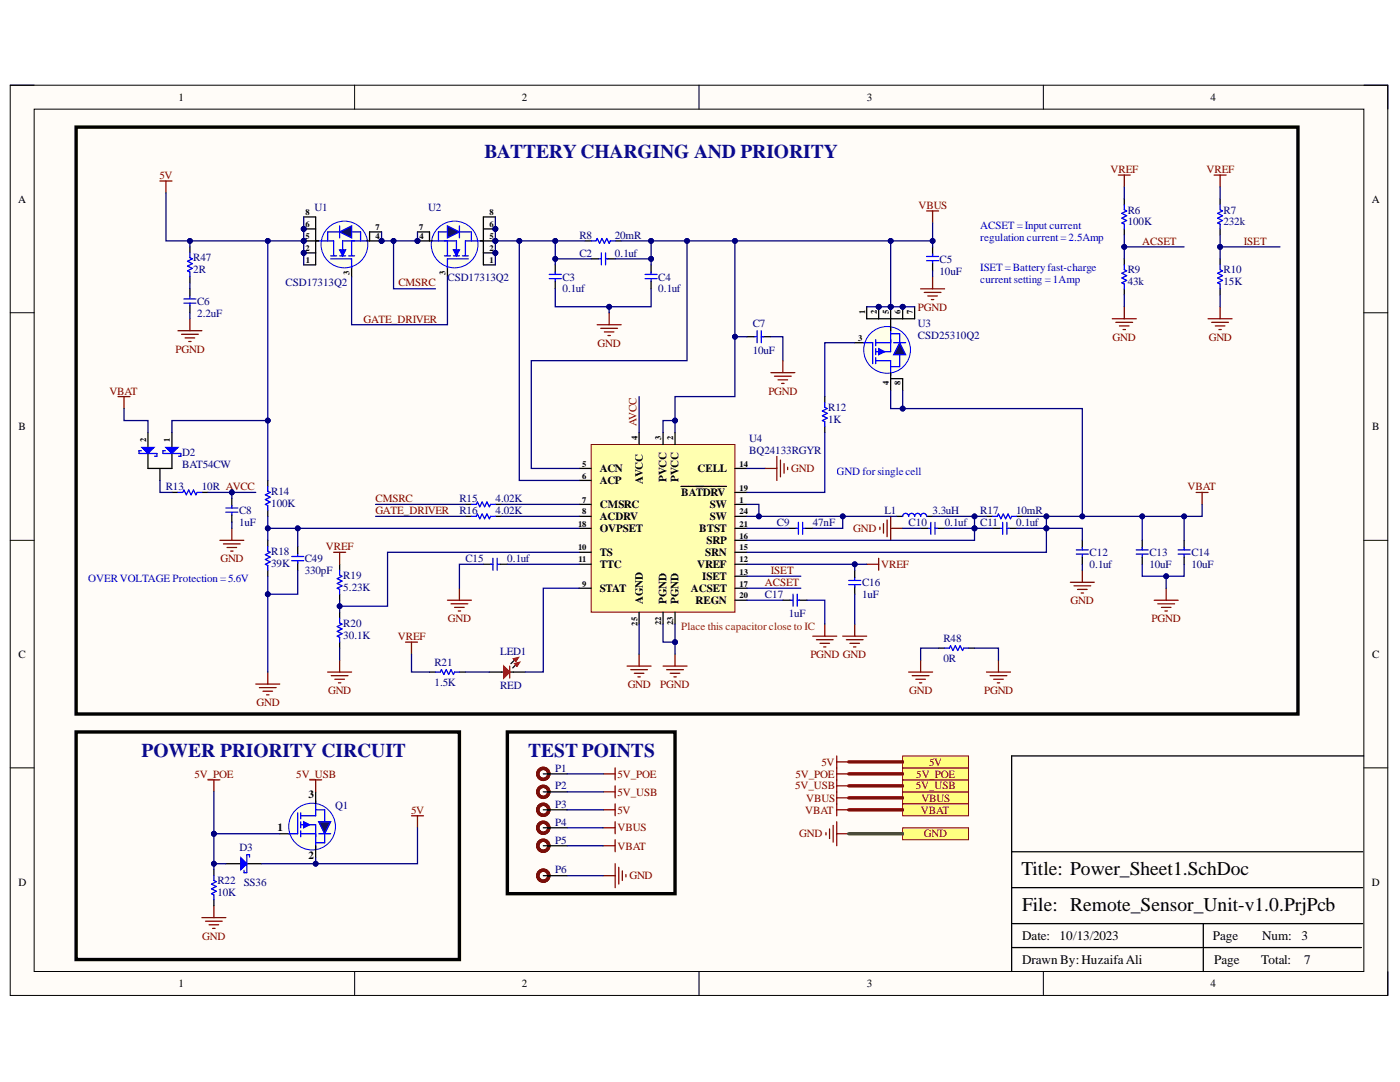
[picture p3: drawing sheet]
<svg xmlns="http://www.w3.org/2000/svg" width="279mm" height="216mm" viewBox="0 0 279 216" stroke-linecap="round" stroke-linejoin="round" font-family="sans-serif">
<defs><g id="words">
<g font-size="3.9" fill="#0b0b8e">
<text x="96.7" y="31.5">BATTERYCHARGING AND PRIORITY</text>
<text x="28.3" y="151">POWER PRIORITY CIRCUIT</text>
<text x="105.4" y="151">TEST POINTS</text>
</g>
<g font-size="3.9">
<text x="203.8" y="174.6">Title: Power_Sheet1.SchDoc</text>
<text x="204" y="181.8">File: Remote_Sensor_Unit-v1.0.PrjPcb</text>
</g>
<g font-size="2.6">
<text x="204" y="187.6">Date:</text>
<text x="211.5" y="187.6">10/13/2023</text>
<text x="242.1" y="187.6">Page</text>
<text x="251.9" y="187.6">Num:</text>
<text x="259.7" y="187.6">3</text>
<text x="204" y="192.4">Drawn By: HuzaifaAli</text>
<text x="242.3" y="192.4">Page</text>
<text x="251.7" y="192.4">Total:</text>
<text x="260.3" y="192.4">7</text>
</g>
<g font-size="2.2">
<text x="35.6" y="20.1">1</text>
<text x="104.1" y="20.1">2</text>
<text x="173" y="20.1">3</text>
<text x="241.6" y="20.1">4</text>
<text x="3.6" y="40.4">A</text>
<text x="273.8" y="40.4">A</text>
<text x="3.7" y="85.8">B</text>
<text x="273.9" y="85.8">B</text>
<text x="119.7" y="94.2">ACN</text>
<text x="139.2" y="94.2">CELL</text>
<text x="119.7" y="96.7">ACP</text>
<text x="119.7" y="101.4">CMSRC</text>
<text x="128.3" y="96.5" transform="rotate(-90 128.3 96.5)">AVCC</text>
<text x="133" y="96.2" transform="rotate(-90 133 96.2)">PVCC</text>
<text x="135.4" y="96.2" transform="rotate(-90 135.4 96.2)">PVCC</text>
<text x="135.9" y="99">BATDRV</text>
<text x="141.7" y="101.4">SW</text>
<text x="119.7" y="103.8">ACDRV</text>
<text x="119.7" y="106.2">OVPSET</text>
<text x="139.6" y="106.2">BTST</text>
<text x="141.7" y="103.8">SW</text>
<text x="119.7" y="110.9">TS</text>
<text x="119.7" y="113.4">TTC</text>
<text x="139.1" y="113.4">VREF</text>
<text x="140.7" y="110.9">SRN</text>
<text x="141" y="108.6">SRP</text>
<text x="119.7" y="118.1">STAT</text>
<text x="137.9" y="118.1">ACSET</text>
<text x="140.2" y="115.8">ISET</text>
<text x="128.3" y="120.5" transform="rotate(-90 128.3 120.5)">AGND</text>
<text x="133" y="120.5" transform="rotate(-90 133 120.5)">PGND</text>
<text x="135.4" y="120.5" transform="rotate(-90 135.4 120.5)">PGND</text>
<text x="138.8" y="120.5">REGN</text>
<text x="3.7" y="131.3">C</text>
<text x="273.9" y="131.3">C</text>
<text x="61.6" y="159.2">3</text>
<text x="55.4" y="165.9">1</text>
<text x="61.6" y="171.4">2</text>
<text x="3.7" y="176.7">D</text>
<text x="273.8" y="176.7">D</text>
<text x="35.6" y="197">1</text>
<text x="104.1" y="197">2</text>
<text x="173" y="197">3</text>
<text x="241.6" y="197">4</text>
</g>
<g font-size="2.2" fill="#800000">
<text x="31.8" y="35.7">5V</text>
<text x="221.6" y="34.5">VREF</text>
<text x="240.8" y="34.5">VREF</text>
<text x="183.3" y="41.7">VBUS</text>
<text x="227.9" y="48.8">ACSET</text>
<text x="248.2" y="48.8">ISET</text>
<text x="79.5" y="57.2">CMSRC</text>
<text x="72.6" y="64.4">GATE_DRIVER</text>
<text x="183.2" y="62">PGND</text>
<text x="35" y="70.4">PGND</text>
<text x="119.3" y="69.2">GND</text>
<text x="222" y="68">GND</text>
<text x="241.2" y="68">GND</text>
<text x="21.8" y="78.7">VBAT</text>
<text x="153.3" y="78.7">PGND</text>
<text x="127" y="85.1" transform="rotate(-90 127 85.1)">AVCC</text>
<text x="157.9" y="94.2">GND</text>
<text x="74.9" y="100.2">CMSRC</text>
<text x="237" y="97.8">VBAT</text>
<text x="74.9" y="102.6">GATE_DRIVER</text>
<text x="170.3" y="106.2">GND</text>
<text x="44" y="112.1">GND</text>
<text x="65" y="109.8">VREF</text>
<text x="175.8" y="113.4">VREF</text>
<text x="152.7" y="116.9">ACSET</text>
<text x="153.9" y="114.6">ISET</text>
<text x="89.4" y="124.1">GND</text>
<text x="213.7" y="120.5">GND</text>
<text x="229.8" y="124.1">PGND</text>
<text x="79.4" y="127.7">VREF</text>
<text x="161.7" y="131.3">PGND GND</text>
<text x="125.3" y="137.2">GND</text>
<text x="131.8" y="137.2">PGND</text>
<text x="51.2" y="140.9">GND</text>
<text x="65.5" y="138.4">GND</text>
<text x="181.4" y="138.4">GND</text>
<text x="196.4" y="138.4">PGND</text>
<text x="38.8" y="155.2">5V_POE</text>
<text x="59.1" y="155.2">5V_USB</text>
<text x="123.2" y="155.2">5V_POE</text>
<text x="158.8" y="155.2">5V_POE</text>
<text x="163.9" y="152.8">5V</text>
<text x="182.9" y="155.2">5V_POE</text>
<text x="185.4" y="152.8">5V</text>
<text x="123.2" y="158.8">5V_USB</text>
<text x="158.7" y="157.5">5V_USB</text>
<text x="160.9" y="160">VBUS</text>
<text x="182.8" y="157.5">5V_USB</text>
<text x="183.9" y="160">VBUS</text>
<text x="82" y="162.4">5V</text>
<text x="123.2" y="165.9">VBUS</text>
<text x="123.2" y="162.4">5V</text>
<text x="159.5" y="167.1">GND</text>
<text x="160.7" y="162.4">VBAT</text>
<text x="183.8" y="162.4">VBAT</text>
<text x="184.4" y="167.1">GND</text>
<text x="123.2" y="169.5">VBAT</text>
<text x="125.6" y="175.5">GND</text>
<text x="40.3" y="187.5">GND</text>
</g>
<g font-size="2.2" fill="#000080">
<text x="62.8" y="42.1">U1</text>
<text x="85.4" y="42.1">U2</text>
<text x="115.6" y="47.6">R8</text>
<text x="122.7" y="47.6">20mR</text>
<text x="225.1" y="42.6">R6</text>
<text x="225.1" y="45">100K</text>
<text x="244.2" y="42.6">R7</text>
<text x="244.2" y="45">232k</text>
<text x="38.6" y="52.2">R47</text>
<text x="115.6" y="51.2">C2</text>
<text x="122.7" y="51.2">0.1uf</text>
<text x="187.5" y="52.4">C5</text>
<text x="38.6" y="54.5">2R</text>
<text x="57" y="57.2">CSD17313Q2</text>
<text x="89.3" y="56">CSD17313Q2</text>
<text x="112.2" y="56">C3</text>
<text x="112.2" y="58.4">0.1uf</text>
<text x="131.4" y="56">C4</text>
<text x="131.4" y="58.4">0.1uf</text>
<text x="187.5" y="54.8">10uF</text>
<text x="225.1" y="54.5">R9</text>
<text x="225.1" y="56.9">43k</text>
<text x="244.2" y="54.5">R10</text>
<text x="244.2" y="56.9">15K</text>
<text x="39.3" y="60.8">C6</text>
<text x="39.3" y="63.2">2.2uF</text>
<text x="150.2" y="65.3">C7</text>
<text x="183.2" y="65.3">U3</text>
<text x="150.2" y="70.6">10uF</text>
<text x="183.2" y="67.7">CSD25310Q2</text>
<text x="165.3" y="82">R12</text>
<text x="149.5" y="88.3">U4</text>
<text x="165.3" y="84.5">1K</text>
<text x="36.4" y="91">D2</text>
<text x="36.4" y="93.4">BAT54CW</text>
<text x="149.5" y="90.7">BQ24133RGYR</text>
<text x="33.1" y="97.8">R13</text>
<text x="40.3" y="97.8">10R AVCC</text>
<text x="54.1" y="98.8">R14</text>
<text x="54.1" y="101.1">100K</text>
<text x="91.7" y="100.2">R15</text>
<text x="98.9" y="100.2">4.02K</text>
<text x="47.7" y="102.6">C8</text>
<text x="47.7" y="105">1uF</text>
<text x="91.7" y="102.6">R16</text>
<text x="98.9" y="102.6">4.02K</text>
<text x="155" y="105">C9</text>
<text x="162.2" y="105">47nF</text>
<text x="176.5" y="102.6">L1</text>
<text x="181.3" y="105">C10</text>
<text x="186.1" y="102.6">3.3uH</text>
<text x="188.5" y="105">0.1uf</text>
<text x="195.6" y="102.6">R17</text>
<text x="195.6" y="105">C11</text>
<text x="202.8" y="102.6">10mR</text>
<text x="202.8" y="105">0.1uf</text>
<text x="54.1" y="110.7">R18</text>
<text x="54.1" y="113.1">39K</text>
<text x="60.8" y="112.1">C49</text>
<text x="92.9" y="112.1">C15</text>
<text x="101.2" y="112.1">0.1uf</text>
<text x="217.5" y="110.9">C12</text>
<text x="217.5" y="113.4">0.1uf</text>
<text x="229.4" y="110.9">C13</text>
<text x="229.4" y="113.4">10uF</text>
<text x="237.8" y="110.9">C14</text>
<text x="237.8" y="113.4">10uF</text>
<text x="60.8" y="114.6">330pF</text>
<text x="68.5" y="115.5">R19</text>
<text x="68.5" y="117.9">5.23K</text>
<text x="152.7" y="119.3">C17</text>
<text x="172" y="116.9">C16</text>
<text x="172" y="119.3">1uF</text>
<text x="68.5" y="125.1">R20</text>
<text x="157.4" y="123.1">1uF</text>
<text x="68.5" y="127.4">30.1K</text>
<text x="99.8" y="130.7">LED1</text>
<text x="188.3" y="128.2">R48</text>
<text x="188.3" y="132">0R</text>
<text x="86.7" y="132.9">R21</text>
<text x="86.7" y="136.8">1.5K</text>
<text x="99.8" y="137.5">RED</text>
<text x="110.8" y="154">P1</text>
<text x="66.9" y="161.5">Q1</text>
<text x="110.8" y="157.5">P2</text>
<text x="110.8" y="161.2">P3</text>
<text x="110.8" y="164.7">P4</text>
<text x="47.8" y="169.9">D3</text>
<text x="110.8" y="168.4">P5</text>
<text x="43.4" y="176.5">R22</text>
<text x="43.4" y="178.8">10K</text>
<text x="48.6" y="176.7">SS36</text>
<text x="110.8" y="174.3">P6</text>
</g>
<g font-size="2.2" fill="#00f">
<text x="195.6" y="45.8">ACSET =Input current</text>
<text x="195.6" y="48.1">regulation current =2.5Amp</text>
<text x="195.6" y="54.1">ISET =Batteryfast-charge</text>
<text x="195.6" y="56.5">current setting =1Amp</text>
<text x="167" y="94.7">GND forsinglecell</text>
<text x="17.6" y="116.2">OVERVOLTAGE Protection =5.6V</text>
</g>
<text font-size="2.2" fill="#f00" x="135.9" y="125.7">Place this capacitor close to IC</text>
<g font-size="1.7">
<text x="61" y="47.7">5</text>
<text x="61" y="45.3">6</text>
<text x="61" y="43">8</text>
<text x="74.9" y="47.7">4</text>
<text x="74.9" y="45.9">7</text>
<text x="83.7" y="45.9">7</text>
<text x="83.7" y="47.7">4</text>
<text x="97.7" y="47.7">5</text>
<text x="97.7" y="45.3">6</text>
<text x="97.7" y="43">8</text>
<text x="61" y="50.1">2</text>
<text x="61.1" y="52.5">1</text>
<text x="97.7" y="50.1">2</text>
<text x="97.7" y="52.5">1</text>
<text x="69.8" y="54.8" transform="rotate(-90 69.8 54.8)">3</text>
<text x="88.9" y="54.8" transform="rotate(-90 88.9 54.8)">3</text>
<text x="172.6" y="62.7" transform="rotate(-90 172.6 62.7)">1</text>
<text x="175" y="62.7" transform="rotate(-90 175 62.7)">2</text>
<text x="177.4" y="62.7" transform="rotate(-90 177.4 62.7)">5</text>
<text x="179.7" y="62.7" transform="rotate(-90 179.7 62.7)">6</text>
<text x="182.2" y="62.7" transform="rotate(-90 182.2 62.7)">7</text>
<text x="171.3" y="68.1">3</text>
<text x="177.4" y="76.8" transform="rotate(-90 177.4 76.8)">4</text>
<text x="179.7" y="76.9" transform="rotate(-90 179.7 76.9)">8</text>
<text x="29.2" y="88.1" transform="rotate(-90 29.2 88.1)">2</text>
<text x="33.9" y="88.1" transform="rotate(-90 33.9 88.1)">1</text>
<text x="127.2" y="87.8" transform="rotate(-90 127.2 87.8)">4</text>
<text x="131.9" y="87.8" transform="rotate(-90 131.9 87.8)">3</text>
<text x="134.3" y="87.8" transform="rotate(-90 134.3 87.8)">2</text>
<text x="116.2" y="93.1">5</text>
<text x="116.2" y="95.6">6</text>
<text x="147.6" y="93.1">14</text>
<text x="116.2" y="100.3">7</text>
<text x="147.6" y="100.3">1</text>
<text x="147.6" y="97.9">19</text>
<text x="115.4" y="105.1">18</text>
<text x="116.2" y="102.7">8</text>
<text x="147.6" y="107.5">16</text>
<text x="147.6" y="105.1">21</text>
<text x="147.6" y="102.7">24</text>
<text x="115.4" y="109.8">10</text>
<text x="115.5" y="112.2">11</text>
<text x="147.6" y="112.2">12</text>
<text x="147.6" y="109.8">15</text>
<text x="116.2" y="117">9</text>
<text x="147.6" y="114.7">13</text>
<text x="147.6" y="117">17</text>
<text x="147.6" y="119.4">20</text>
<text x="127.2" y="124.8" transform="rotate(-90 127.2 124.8)">25</text>
<text x="131.9" y="124.7" transform="rotate(-90 131.9 124.7)">22</text>
<text x="134.3" y="124.7" transform="rotate(-90 134.3 124.7)">23</text>
</g>
</g></defs>
<path d="M2 17h275v181.6h-275z" fill-rule="evenodd" fill="#fffcf8"/>
<path d="M2 17h275v181.6h-275z" fill="none" stroke="#000" stroke-width=".2"/>
<path d="M6.8 21.8h265.4v172.1h-265.4z" fill-rule="evenodd" fill="#fffcf8"/>
<g fill="none" stroke="#000" stroke-width=".2">
<path d="M2 17h4.8M70.8 17v4.8M139.5 17v4.8M208.2 17v4.8M272.2 17h4.8v4.8M6.8 21.8h265.4v172.1h-265.4zM2 62.4h4.8M272.2 62.4h4.8M2 107.8h4.8M272.2 107.8h4.8M2 153.2h4.8M272.2 153.2h4.8"/>
<path d="M70.8 193.9v4.7M139.5 193.9v4.7M208.2 193.9v4.7M277 193.9v4.7"/>
</g>
<path d="M272.2 150.8h-70.3v43.1M201.9 177.1h70M201.9 170h70M201.9 189.1h69.8M201.9 184.3h70M240.1 184.3v9.6" fill="none" stroke="#000" stroke-width=".25"/>
<path d="M118 88.7h28.7v33.5h-28.7z" fill-rule="evenodd" fill="#ffffb0"/>
<path d="M118 88.7h28.7v33.5h-28.7z" fill="none" stroke="#800000" stroke-width=".2"/>
<g fill="none" stroke="#000" stroke-width=".25">
<path d="M115.6 93.5h2.4M115.6 95.9h2.4M127.5 86.3v2.4M132.3 86.3v2.4M134.7 86.3v2.4M135.9 97.1h9.1M146.7 93.5h2.4M146.7 98.3h2.4M115.6 100.6h2.4M115.6 103h2.4M115.6 117.4h2.4M115.6 110.2h2.4"/>
<path d="M115.6 112.6h2.4M115.6 105.4h2.4M146.7 100.6h2.4M146.7 103h2.4M146.7 117.4h2.4M146.7 110.2h2.4M146.7 112.6h2.4M146.7 115h2.4M146.7 107.8h2.4M146.7 105.4h2.4M146.7 119.8h2.4M127.5 122.2v2.3"/>
<path d="M132.3 122.2v2.3M134.7 122.2v2.3"/>
</g>
<circle cx="76.1" cy="48.1" r=".48" fill="#000080"/>
<circle cx="76.1" cy="48.1" r=".48" fill="none" stroke="#000080" stroke-width=".2"/>
<circle cx="60.6" cy="50.5" r=".48" fill="#000080"/>
<circle cx="60.6" cy="50.5" r=".48" fill="none" stroke="#000080" stroke-width=".2"/>
<circle cx="60.6" cy="48.1" r=".48" fill="#000080"/>
<circle cx="60.6" cy="48.1" r=".48" fill="none" stroke="#000080" stroke-width=".2"/>
<circle cx="60.6" cy="45.7" r=".48" fill="#000080"/>
<circle cx="60.6" cy="45.7" r=".48" fill="none" stroke="#000080" stroke-width=".2"/>
<path d="M70.2 52.8v2.4" fill="none" stroke="#000" stroke-width=".25"/>
<circle cx="68.7" cy="48.8" r="4.7" fill="#ffffe8"/>
<circle cx="68.7" cy="48.8" r="4.7" fill="none" stroke="#00f" stroke-width=".2"/>
<path d="M63.6 48.1h3v3M66 51.6h4.2v1.8M66 51.1h1.2M67.8 51.1h1.2M69.6 51.1h1.2M70.2 48.1v3M73.2 48.1h-4.8v3" fill="none" stroke="#00f" stroke-width=".25"/>
<path d="M67.8 49.9h1.2l-.6 1.2z" fill="#00f"/>
<path d="M67.8 49.9h1.2l-.6 1.2zM67.8 45.1v2.4" fill="none" stroke="#00f" stroke-width=".25"/>
<path d="M73.8 48.1h2.3" fill="none" stroke="#000" stroke-width=".25"/>
<circle cx="76.1" cy="48.1" r=".48" fill="#000080"/>
<circle cx="76.1" cy="48.1" r=".48" fill="none" stroke="#000080" stroke-width=".2"/>
<path d="M60.6 50.5h2.4" fill="none" stroke="#000" stroke-width=".25"/>
<circle cx="60.6" cy="50.5" r=".48" fill="#000080"/>
<circle cx="60.6" cy="50.5" r=".48" fill="none" stroke="#000080" stroke-width=".2"/>
<path d="M65.4 48.1v-1.8h6.6v1.8" fill="none" stroke="#00f" stroke-width=".25"/>
<path d="M67.8 46.3l2.4-1.2v2.4z" fill="#073763"/>
<path d="M67.8 46.3l2.4-1.2v2.4z" fill="none" stroke="#00f" stroke-width=".25"/>
<path d="M60.6 48.1h2.4" fill="none" stroke="#000" stroke-width=".25"/>
<circle cx="60.6" cy="48.1" r=".48" fill="#000080"/>
<circle cx="60.6" cy="48.1" r=".48" fill="none" stroke="#000080" stroke-width=".2"/>
<path d="M60.6 52.8h2.4M60.6 45.7h2.4" fill="none" stroke="#000" stroke-width=".25"/>
<circle cx="60.6" cy="45.7" r=".48" fill="#000080"/>
<circle cx="60.6" cy="45.7" r=".48" fill="none" stroke="#000080" stroke-width=".2"/>
<path d="M60.6 43.3h2.4v9.5M63 48.1h.6M76.1 46.3h-2.3v1.8h-.6" fill="none" stroke="#000" stroke-width=".25"/>
<path d="M31.9 36.1h2.4M33.1 36.1v2.4" fill="none" stroke="#800000" stroke-width=".25"/>
<circle cx="83.3" cy="48.1" r=".48" fill="#000080"/>
<circle cx="83.3" cy="48.1" r=".48" fill="none" stroke="#000080" stroke-width=".2"/>
<circle cx="98.9" cy="50.5" r=".48" fill="#000080"/>
<circle cx="98.9" cy="50.5" r=".48" fill="none" stroke="#000080" stroke-width=".2"/>
<circle cx="98.9" cy="48.1" r=".48" fill="#000080"/>
<circle cx="98.9" cy="48.1" r=".48" fill="none" stroke="#000080" stroke-width=".2"/>
<circle cx="98.9" cy="45.7" r=".48" fill="#000080"/>
<circle cx="98.9" cy="45.7" r=".48" fill="none" stroke="#000080" stroke-width=".2"/>
<path d="M89.3 52.8v2.4" fill="none" stroke="#000" stroke-width=".25"/>
<circle cx="90.7" cy="48.8" r="4.7" fill="#ffffe8"/>
<circle cx="90.7" cy="48.8" r="4.7" fill="none" stroke="#00f" stroke-width=".2"/>
<path d="M86.3 48.1h4.8v3M88.7 51.1h1.2M89.3 48.1v3M90.5 51.1h1.2M92.3 51.1h1.2M93.5 51.6h-4.2v1.8M95.9 48.1h-3v3" fill="none" stroke="#00f" stroke-width=".25"/>
<path d="M90.5 49.9h1.2l-.6 1.2z" fill="#00f"/>
<path d="M90.5 49.9h1.2l-.6 1.2zM91.7 45.1v2.4" fill="none" stroke="#00f" stroke-width=".25"/>
<path d="M83.3 48.1h2.4" fill="none" stroke="#000" stroke-width=".25"/>
<circle cx="83.3" cy="48.1" r=".48" fill="#000080"/>
<circle cx="83.3" cy="48.1" r=".48" fill="none" stroke="#000080" stroke-width=".2"/>
<path d="M96.5 50.5h2.4" fill="none" stroke="#000" stroke-width=".25"/>
<circle cx="98.9" cy="50.5" r=".48" fill="#000080"/>
<circle cx="98.9" cy="50.5" r=".48" fill="none" stroke="#000080" stroke-width=".2"/>
<path d="M87.5 48.1v-1.8h6.6v1.8" fill="none" stroke="#00f" stroke-width=".25"/>
<path d="M89.3 45.1l2.4 1.2-2.4 1.2z" fill="#073763"/>
<path d="M89.3 45.1l2.4 1.2-2.4 1.2z" fill="none" stroke="#00f" stroke-width=".25"/>
<path d="M96.5 48.1h2.4" fill="none" stroke="#000" stroke-width=".25"/>
<circle cx="98.9" cy="48.1" r=".48" fill="#000080"/>
<circle cx="98.9" cy="48.1" r=".48" fill="none" stroke="#000080" stroke-width=".2"/>
<path d="M96.5 52.8h2.4M96.5 45.7h2.4" fill="none" stroke="#000" stroke-width=".25"/>
<circle cx="98.9" cy="45.7" r=".48" fill="#000080"/>
<circle cx="98.9" cy="45.7" r=".48" fill="none" stroke="#000080" stroke-width=".2"/>
<g fill="none" stroke="#000" stroke-width=".25">
<path d="M83.3 46.3h2.4v1.8h.6M95.9 48.1h.6M98.9 43.3h-2.4v9.5M110.8 52.8v1.6M110.8 56.2v1.4M118 51.6h1.4M121.2 51.6h1.6M129.9 52.8v1.6M129.9 56.2v1.4M53.4 95.9v1.2M53.4 101.8v1.2M67.8 112.6v1.2"/>
<path d="M67.8 118.6v1.2M92.9 103h1.2M92.9 100.6h1.2M96.5 112.6h1.5M98.9 103h1.2M98.9 100.6h1.2M99.8 112.6h1.4M67.8 122.2v1.1M67.8 128.1v1.2M85.7 134.1h1.2M91.7 134.1h1.2M102.9 132.7l-.6 .6"/>
</g>
<g fill="none" stroke="#800000" stroke-width=".25">
<path d="M184.9 42.1h2.4M186.1 42.1v2.4M119.2 64.8h4.8M119.9 65.5h3.3M120.6 66.2h1.9M121.3 66.9h.5M121.6 62.4v2.4M66.6 110.2h2.4M67.8 110.2v2.4M89.3 119.8h4.8M91.7 117.4v2.4M173 112.6h2.4"/>
<path d="M175.4 111.4v2.4M51 136.5h4.8M51.8 137.2h3.3M52.5 137.9h1.9M53.2 138.6h.5M53.4 134.1v2.4M65.4 134.1h4.8M66.1 134.8h3.4M66.8 135.5h1.9M67.5 136.3h.5M67.8 131.7v2.4M80.9 128.1h2.4"/>
<path d="M82.1 128.1v2.4M90 120.5h3.4M90.7 121.2h1.9M91.4 121.9h.5M168.2 126.9h4.8M168.9 127.6h3.3M169.6 128.4h1.9M170.3 129.1h.5M170.6 124.5v2.4"/>
</g>
<g fill="none" stroke="#00f" stroke-width=".25">
<path d="M109.6 54.8h2.4M109.6 55.6h2.4M110.8 54.3v.5M110.8 55.7v.5M119.4 51.6h.5M120 50.5v2.3M120.9 51.6h.4M120.9 50.5v2.3M128.7 54.8h2.4M128.7 55.6h2.4M129.9 54.3v.5M129.9 55.7v.5"/>
<path d="M53.4 97.1v.9l.5 .3-.9 .4 .9 .5-.9 .5 .9 .5-.9 .4 .4 .3v.9M67.8 113.8v.9l.5 .3-1 .5 1 .4-1 .5 1 .5-1 .5 .5 .2v1M94.1 103h.9l.3-.4 .5 .9 .4-.9 .5 .9 .5-.9 .5 .9 .2-.5h1M94.1 100.6h.9l.3-.4 .5 .9 .4-.9 .5 .9 .5-.9 .5 .9 .2-.5h1M97.9 112.6h.5M98.4 111.4v2.4M99.2 111.4v2.4M99.3 112.6h.5M67.8 123.3v1l.5 .2-1 .5 1 .5-1 .5 1 .5-1 .4 .5 .3v.9M86.9 134.1h1l.2-.5 .5 1 .5-1 .4 1 .5-1 .5 1 .2-.5h1"/>
</g>
<path d="M102.6 132.4l1.2-.3-.6 .9z" fill-rule="evenodd" fill="#c00"/>
<path d="M102.6 132.4l1.2-.3-.6 .9z" fill="none" stroke="#c00" stroke-width=".2"/>
<path d="M102.7 131.7l-.7 .7" fill="none" stroke="#000" stroke-width=".25"/>
<path d="M102.4 131.4l1.1-.3-.5 .9z" fill-rule="evenodd" fill="#c00"/>
<path d="M102.4 131.4l1.1-.3-.5 .9z" fill="none" stroke="#c00" stroke-width=".2"/>
<path d="M97.7 134.1h2.8M101.7 134.1h3.1" fill="none" stroke="#000" stroke-width=".25"/>
<path d="M101.7 132.9v2.4" fill="none" stroke="#c00" stroke-width=".25"/>
<path d="M100.5 132.9l1.2 1.2-1.2 1.2z" fill="#c00"/>
<path d="M100.5 132.9l1.2 1.2-1.2 1.2z" fill="none" stroke="#c00" stroke-width=".25"/>
<path d="M125.2 132.9h4.7M125.9 133.6h3.3M126.6 134.3h1.9M127.3 135.1h.5M127.5 130.5v2.4" fill="none" stroke="#800000" stroke-width=".25"/>
<path d="M156.2 119.8h1.5M159.5 119.8h1.5M170.6 113.8v1.4M170.6 117v1.6" fill="none" stroke="#000" stroke-width=".25"/>
<path d="M157.7 119.8h.4M158.3 118.6v2.4M159.1 119.8h.5M159.1 118.6v2.4M169.4 116.7h2.4M169.4 115.8h2.4M170.6 115.2v.5M170.6 116.7v.4" fill="none" stroke="#00f" stroke-width=".25"/>
<circle cx="175.4" cy="61.2" r=".48" fill="#000080"/>
<circle cx="175.4" cy="61.2" r=".48" fill="none" stroke="#000080" stroke-width=".2"/>
<circle cx="177.7" cy="61.2" r=".48" fill="#000080"/>
<circle cx="177.7" cy="61.2" r=".48" fill="none" stroke="#000080" stroke-width=".2"/>
<circle cx="180.1" cy="61.2" r=".48" fill="#000080"/>
<circle cx="180.1" cy="61.2" r=".48" fill="none" stroke="#000080" stroke-width=".2"/>
<path d="M170.6 68.4h2.4" fill="none" stroke="#000" stroke-width=".25"/>
<circle cx="177" cy="69.8" r="4.7" fill="#ffffe8"/>
<circle cx="177" cy="69.8" r="4.7" fill="none" stroke="#00f" stroke-width=".2"/>
<path d="M172.4 68.4h1.8v4.2M174.8 68.4h2.9M174.8 67.8v1.2M174.8 69.6v1.2M174.8 71.4v1.2M174.8 72h2.9v3M177.7 65.4v4.8h-2.9" fill="none" stroke="#00f" stroke-width=".25"/>
<path d="M175.4 69.6l1.2 .6-1.2 .6z" fill="#00f"/>
<path d="M175.4 69.6l1.2 .6-1.2 .6zM178.4 68.4h2.3" fill="none" stroke="#00f" stroke-width=".25"/>
<path d="M175.4 61.2v2.4" fill="none" stroke="#000" stroke-width=".25"/>
<circle cx="175.4" cy="61.2" r=".48" fill="#000080"/>
<circle cx="175.4" cy="61.2" r=".48" fill="none" stroke="#000080" stroke-width=".2"/>
<path d="M177.7 66.6h1.8v6.6h-1.8" fill="none" stroke="#00f" stroke-width=".25"/>
<path d="M179.5 68.4l1.2 2.4h-2.3z" fill="#073763"/>
<path d="M179.5 68.4l1.2 2.4h-2.3z" fill="none" stroke="#00f" stroke-width=".25"/>
<path d="M177.7 61.2v2.4" fill="none" stroke="#000" stroke-width=".25"/>
<circle cx="177.7" cy="61.2" r=".48" fill="#000080"/>
<circle cx="177.7" cy="61.2" r=".48" fill="none" stroke="#000080" stroke-width=".2"/>
<path d="M173 61.2v2.4M177.7 63.6v2.4M177.7 74.4v3.5M180.1 61.2v2.4h-4.7" fill="none" stroke="#000" stroke-width=".25"/>
<circle cx="180.1" cy="61.2" r=".48" fill="#000080"/>
<circle cx="180.1" cy="61.2" r=".48" fill="none" stroke="#000080" stroke-width=".2"/>
<g fill="none" stroke="#000" stroke-width=".25">
<path d="M224.4 39.7v1.2M116.8 48.1h1.2M122.8 48.1h1.2M224.4 45.7v1.2M164.6 79.1v1.2M173 63.6h2.4M177.7 75.6h2.4v2.3M182.5 61.2v2.4h-2.4M31.9 93.5v2.4M34.3 86.3v3M164.6 85.1v1.2M157.4 105.4h1.6"/>
<path d="M160.8 105.4h1.4M178.9 103h1.2M183.7 105.4h1.5M184.9 103h1.2M187 105.4h1.5M196.9 103h1.2M198.1 105.4h1.4M201.3 105.4h1.6M202.9 103h1.2M216 107.8v1.6M216 111.2v1.4"/>
</g>
<g fill="none" stroke="#00f" stroke-width=".25">
<path d="M118 48.1h.9l.3-.5 .5 .9 .4-.9 .5 .9 .5-.9 .5 .9 .2-.4h1M224.4 40.9v1l.4 .2-.9 .5 .9 .4-.9 .5 .9 .5-.9 .5 .5 .2v1M164.6 80.3v1l.5 .2-1 .5 1 .5-1 .5 1 .4-1 .5 .5 .3v.9M158.9 105.4h.4M159.3 104.2v2.4M160.2 104.2v2.4M160.3 105.4h.5M180.1 103a.6 .6 0 0 1 .6-.6 .6 .6 0 0 1 .6 .6 .6 .6 0 0 1 .6-.6 .6 .6 0 0 1 .6 .6 .6 .6 0 0 1 .6-.6 .6 .6 0 0 1 .6 .6 .6 .6 0 0 1 .6-.6 .6 .6 0 0 1 .6 .6M185.2 105.4h.4M185.8 104.2v2.4M186.6 105.4h.5M186.6 104.2v2.4"/>
<path d="M198.1 103h.9l.3-.4 .4 .9 .5-.9 .5 .9 .5-.9 .5 .9 .2-.5h1M199.5 105.4h.5M200.1 104.2v2.4M200.9 105.4h.5M200.9 104.2v2.4M214.8 109.7h2.4M214.8 110.6h2.4M216 109.3v.4M216 110.7v.5"/>
</g>
<g fill="none" stroke="#800000" stroke-width=".25">
<path d="M223.2 34.9h2.4M224.4 34.9v2.4M242.3 34.9h2.4M243.5 34.9v2.4M222 63.6h4.8M222.7 64.3h3.3M223.4 65h1.9M224.1 65.8h.5M224.4 61.2v2.4M241.1 63.6h4.8M241.8 64.3h3.4M242.5 65h2"/>
<path d="M243.3 65.8h.4M243.5 61.2v2.4M152.6 93.5h2.4M155 91.1v4.8M155.8 91.8v3.3M156.5 92.5v1.9M157.2 93.2v.5M175.6 105.2v.5M176.3 104.5v1.9M177 103.8v3.3M177.7 103v4.8M177.7 105.4h2.4"/>
<path d="M213.6 116.2h4.8M214.3 116.9h3.4M215 117.6h2M215.8 118.3h.4M216 113.8v2.4"/>
</g>
<path d="M33.1 89.3h2.4l-1.2 1.2z" fill="#00f"/>
<path d="M32.5 90.5h3.6v.5h-.5M33 89.9h-.5v.6M33.1 89.3h2.4l-1.2 1.2z" fill="none" stroke="#00f" stroke-width=".25"/>
<path d="M29.5 86.3v3" fill="none" stroke="#000" stroke-width=".25"/>
<path d="M28.3 89.3h2.4l-1.2 1.2z" fill="#00f"/>
<path d="M27.7 90.5h3.6v.5h-.5M28.2 89.9h-.5v.6M28.3 89.3h2.4l-1.2 1.2zM35.5 98.3h1l.2-.5 .5 .9 .5-.9 .4 .9 .5-.9 .5 .9 .2-.4h1M45.1 101.4h2.4M45.1 102.2h2.4M46.3 100.9v.5M46.3 102.3v.5" fill="none" stroke="#00f" stroke-width=".25"/>
<path d="M29.5 90.6v2.9h4.8v-2.9M34.3 98.3h1.2M40.3 98.3h1.2M46.3 99.4v1.6M46.3 102.8v1.4" fill="none" stroke="#000" stroke-width=".25"/>
<g fill="none" stroke="#800000" stroke-width=".25">
<path d="M23.6 79.1h2.3M24.8 79.1v2.4M238.7 98.3h2.4M239.9 98.3v2.3M43.9 107.8h4.8M44.6 108.5h3.3M45.3 109.2h1.9M46 110h.5M46.3 105.4v2.4M164.8 166.1v.5M165.6 165.4v1.9M166.3 164.7v3.3"/>
<path d="M167 164v4.8M167 166.4h2.4"/>
</g>
<path d="M15.2 25.4h243.8v117.1h-243.8z" fill="none" stroke="#000" stroke-width=".68"/>
<path d="M180.1 165.2h13.2v2.4h-13.2z" fill-rule="evenodd" fill="#ffff80"/>
<path d="M180.1 165.2h13.2v2.4h-13.2z" fill="none" stroke="#800000" stroke-width=".2"/>
<path d="M180.1 158h13.2v2.4h-13.2z" fill-rule="evenodd" fill="#ffff80"/>
<path d="M180.1 158h13.2v2.4h-13.2z" fill="none" stroke="#800000" stroke-width=".2"/>
<path d="M167 158v2.4M167 159.2h2.4" fill="none" stroke="#800000" stroke-width=".25"/>
<path d="M180.1 155.6h13.2v2.4h-13.2z" fill-rule="evenodd" fill="#ffff80"/>
<path d="M180.1 155.6h13.2v2.4h-13.2z" fill="none" stroke="#800000" stroke-width=".2"/>
<path d="M167 155.6v2.4M167 156.8h2.4" fill="none" stroke="#800000" stroke-width=".25"/>
<path d="M180.1 160.4h13.2v2.4h-13.2z" fill-rule="evenodd" fill="#ffff80"/>
<path d="M180.1 160.4h13.2v2.4h-13.2z" fill="none" stroke="#800000" stroke-width=".2"/>
<path d="M167 160.4v2.4M167 161.6h2.4" fill="none" stroke="#800000" stroke-width=".25"/>
<path d="M15.2 146.1h76.5v45.4h-76.5z" fill="none" stroke="#000" stroke-width=".68"/>
<path d="M55.8 166.4h2.4" fill="none" stroke="#000" stroke-width=".25"/>
<circle cx="62.3" cy="164.9" r="4.7" fill="#ffffe8"/>
<circle cx="62.3" cy="164.9" r="4.7" fill="none" stroke="#00f" stroke-width=".2"/>
<path d="M63 159.8v3h-3M59.4 162.2v4.2h-1.8M60 166.4h3M60 162.2v1.2M60 164v1.2M60 165.8v1.2M60 164.6h3v4.8" fill="none" stroke="#00f" stroke-width=".25"/>
<path d="M60.6 164l1.2 .6-1.2 .6z" fill="#00f"/>
<path d="M60.6 164l1.2 .6-1.2 .6zM63 161.6h1.8v6.6h-1.8M63.6 166.4h2.4" fill="none" stroke="#00f" stroke-width=".25"/>
<path d="M63 158v2.4M63 168.8v2.3" fill="none" stroke="#000" stroke-width=".25"/>
<path d="M63.6 164h2.4l-1.2 2.4z" fill="#073763"/>
<path d="M63.6 164h2.4l-1.2 2.4z" fill="none" stroke="#00f" stroke-width=".25"/>
<path d="M45.1 172.3h3M49.3 172.3h2.9" fill="none" stroke="#000" stroke-width=".25"/>
<path d="M48.1 171.1l1.2 1.2-1.2 1.2z" fill="#00f"/>
<path d="M48.1 171.1l1.2 1.2-1.2 1.2zM49.3 170.6v3.5h-.6v-.4M49.3 170.6h.5v.4" fill="none" stroke="#00f" stroke-width=".25"/>
<path d="M61.8 155.6h2.4M63 155.6v2.4" fill="none" stroke="#800000" stroke-width=".25"/>
<path d="M180.1 153.2h13.2v2.4h-13.2z" fill-rule="evenodd" fill="#ffff80"/>
<path d="M180.1 153.2h13.2v2.4h-13.2z" fill="none" stroke="#800000" stroke-width=".2"/>
<path d="M41.5 155.6h2.4M42.7 155.6v2.4M167 153.2v2.4M167 154.4h2.4M82.1 162.8h2.4M83.3 162.8v2.4M40.3 183.1h4.8M41 183.8h3.4M41.7 184.5h1.9M42.4 185.2h.5M42.7 180.7v2.4" fill="none" stroke="#800000" stroke-width=".25"/>
<path d="M180.1 150.8h13.2v2.4h-13.2z" fill-rule="evenodd" fill="#ffff80"/>
<path d="M180.1 150.8h13.2v2.4h-13.2z" fill="none" stroke="#800000" stroke-width=".2"/>
<g fill="none" stroke="#800000" stroke-width=".25">
<path d="M120.4 154.4h2.4M120.4 158h2.4M122.8 153.2v2.4M122.8 156.8v2.4M167 150.8v2.4M167 152h2.4M120.4 165.2h2.4M120.4 161.6h2.4M120.4 168.8h2.4M120.4 174.7h2.4M122.8 160.4v2.4M122.8 164v2.4"/>
<path d="M122.8 167.6v2.4M122.8 172.3v4.8M123.5 173.1v3.3M124.2 173.8v1.9M124.9 174.5v.5"/>
</g>
<path d="M101.3 146.1h33.4v32.2h-33.4z" fill="none" stroke="#000" stroke-width=".68"/>
<g fill="none" stroke="#5b0f00" stroke-width=".68">
<circle cx="108.4" cy="158" r="1.1"/>
<circle cx="108.4" cy="154.4" r="1.1"/>
<circle cx="108.4" cy="161.6" r="1.1"/>
<circle cx="108.4" cy="168.8" r="1.1"/>
<circle cx="108.4" cy="165.2" r="1.1"/>
<circle cx="108.4" cy="174.7" r="1.1"/>
</g>
<g fill="none" stroke="#000" stroke-width=".25">
<path d="M243.5 39.7v1.2M37.9 49.3v1.2M37.9 55.2v1.2M37.9 57.6v1.5M224.4 51.6v1.3M224.4 57.6v1.2M243.5 45.7v1.2M243.5 51.6v1.3M243.5 57.6v1.2M37.9 60.9v1.5M149.1 67.2h1.4M152.3 67.2h1.5"/>
<path d="M53.4 107.8v1.2M53.4 113.8v1.2M228 107.8v1.6M228 111.2v1.4M236.3 107.8v1.6M236.3 111.2v1.4M108.4 158h4.8M108.4 154.4h4.8M42.7 173.5v1.2M42.7 179.5v1.2M108.4 161.6h4.8M108.4 174.7h4.8"/>
<path d="M108.4 165.2h4.8M108.4 168.8h4.8"/>
</g>
<g fill="none" stroke="#00f" stroke-width=".25">
<path d="M36.7 59.7h2.4M37.9 50.5v.9l.5 .2-1 .5 1 .5-1 .5 1 .5-1 .4 .5 .3v.9M37.9 59.1v.4M224.4 52.9v.9l.4 .2-.9 .5 .9 .5-.9 .5 .9 .5-.9 .4 .5 .3v.9M243.5 40.9v1l.5 .2-1 .5 1 .4-1 .5 1 .5-1 .5 .5 .2v1M243.5 52.9v.9l.5 .2-1 .5 1 .5-1 .5 1 .5-1 .4 .5 .3v.9M36.7 60.5h2.4M37.9 60.5v.5M150.5 67.2h.5M151.1 66v2.4M151.9 67.2h.5M151.9 66v2.4"/>
<path d="M53.4 109v1l.5 .2-.9 .5 .9 .5-.9 .4 .9 .5-.9 .5 .4 .2v1M226.8 109.7h2.4M226.8 110.6h2.4M228 109.3v.4M228 110.7v.5M235.1 109.7h2.4M235.1 110.6h2.4M236.3 109.3v.4M236.3 110.7v.5M42.7 174.7v1l.5 .2-1 .5 1 .5-1 .5 1 .4-1 .5 .5 .3v.9"/>
</g>
<path d="M60.6 43.3v9.5" fill="none" stroke="#000080" stroke-width=".25"/>
<circle cx="60.6" cy="45.7" r=".48" fill="#000080"/>
<circle cx="60.6" cy="45.7" r=".48" fill="none" stroke="#000080" stroke-width=".2"/>
<circle cx="60.6" cy="48.1" r=".48" fill="#000080"/>
<circle cx="60.6" cy="48.1" r=".48" fill="none" stroke="#000080" stroke-width=".2"/>
<circle cx="60.6" cy="50.5" r=".48" fill="#000080"/>
<circle cx="60.6" cy="50.5" r=".48" fill="none" stroke="#000080" stroke-width=".2"/>
<path d="M33.1 38.5v9.6h27.5" fill="none" stroke="#000080" stroke-width=".25"/>
<circle cx="37.9" cy="48.1" r=".48" fill="#000080"/>
<circle cx="37.9" cy="48.1" r=".48" fill="none" stroke="#000080" stroke-width=".2"/>
<circle cx="53.4" cy="48.1" r=".48" fill="#000080"/>
<circle cx="53.4" cy="48.1" r=".48" fill="none" stroke="#000080" stroke-width=".2"/>
<circle cx="60.6" cy="48.1" r=".48" fill="#000080"/>
<circle cx="60.6" cy="48.1" r=".48" fill="none" stroke="#000080" stroke-width=".2"/>
<path d="M70.2 55.2v9.6h19.1v-9.6M78.5 48.1v9.5h8.4M75 103h17.9M100.1 103h15.5" fill="none" stroke="#000080" stroke-width=".25"/>
<circle cx="78.5" cy="48.1" r=".48" fill="#000080"/>
<circle cx="78.5" cy="48.1" r=".48" fill="none" stroke="#000080" stroke-width=".2"/>
<path d="M76.1 46.3v1.8h7.2v-1.8" fill="none" stroke="#000080" stroke-width=".25"/>
<circle cx="76.1" cy="48.1" r=".48" fill="#000080"/>
<circle cx="76.1" cy="48.1" r=".48" fill="none" stroke="#000080" stroke-width=".2"/>
<circle cx="78.5" cy="48.1" r=".48" fill="#000080"/>
<circle cx="78.5" cy="48.1" r=".48" fill="none" stroke="#000080" stroke-width=".2"/>
<circle cx="83.3" cy="48.1" r=".48" fill="#000080"/>
<circle cx="83.3" cy="48.1" r=".48" fill="none" stroke="#000080" stroke-width=".2"/>
<path d="M129.9 48.1v3.5h-7.1M75 100.6h17.9M100.1 100.6h15.5" fill="none" stroke="#000080" stroke-width=".25"/>
<circle cx="129.9" cy="48.1" r=".48" fill="#000080"/>
<circle cx="129.9" cy="48.1" r=".48" fill="none" stroke="#000080" stroke-width=".2"/>
<circle cx="129.9" cy="51.7" r=".48" fill="#000080"/>
<circle cx="129.9" cy="51.7" r=".48" fill="none" stroke="#000080" stroke-width=".2"/>
<path d="M110.8 48.1v3.5h7.2" fill="none" stroke="#000080" stroke-width=".25"/>
<circle cx="110.8" cy="51.7" r=".48" fill="#000080"/>
<circle cx="110.8" cy="51.7" r=".48" fill="none" stroke="#000080" stroke-width=".2"/>
<circle cx="110.8" cy="48.1" r=".48" fill="#000080"/>
<circle cx="110.8" cy="48.1" r=".48" fill="none" stroke="#000080" stroke-width=".2"/>
<path d="M129.9 51.6v1.2" fill="none" stroke="#000080" stroke-width=".25"/>
<circle cx="129.9" cy="51.7" r=".48" fill="#000080"/>
<circle cx="129.9" cy="51.7" r=".48" fill="none" stroke="#000080" stroke-width=".2"/>
<path d="M110.8 51.6v1.2" fill="none" stroke="#000080" stroke-width=".25"/>
<circle cx="110.8" cy="51.7" r=".48" fill="#000080"/>
<circle cx="110.8" cy="51.7" r=".48" fill="none" stroke="#000080" stroke-width=".2"/>
<path d="M110.8 57.6v3.6h19.1v-3.6" fill="none" stroke="#000080" stroke-width=".25"/>
<circle cx="121.6" cy="61.2" r=".48" fill="#000080"/>
<circle cx="121.6" cy="61.2" r=".48" fill="none" stroke="#000080" stroke-width=".2"/>
<path d="M121.6 61.2v1.2" fill="none" stroke="#000080" stroke-width=".25"/>
<circle cx="121.6" cy="61.2" r=".48" fill="#000080"/>
<circle cx="121.6" cy="61.2" r=".48" fill="none" stroke="#000080" stroke-width=".2"/>
<path d="M103.6 48.1v47.8h12" fill="none" stroke="#000080" stroke-width=".25"/>
<circle cx="103.6" cy="48.1" r=".48" fill="#000080"/>
<circle cx="103.6" cy="48.1" r=".48" fill="none" stroke="#000080" stroke-width=".2"/>
<path d="M98.9 43.3v4.8" fill="none" stroke="#000080" stroke-width=".25"/>
<circle cx="98.9" cy="45.7" r=".48" fill="#000080"/>
<circle cx="98.9" cy="45.7" r=".48" fill="none" stroke="#000080" stroke-width=".2"/>
<circle cx="98.9" cy="48.1" r=".48" fill="#000080"/>
<circle cx="98.9" cy="48.1" r=".48" fill="none" stroke="#000080" stroke-width=".2"/>
<path d="M116.8 48.1h-17.9v4.7" fill="none" stroke="#000080" stroke-width=".25"/>
<circle cx="98.9" cy="50.5" r=".48" fill="#000080"/>
<circle cx="98.9" cy="50.5" r=".48" fill="none" stroke="#000080" stroke-width=".2"/>
<circle cx="98.9" cy="48.1" r=".48" fill="#000080"/>
<circle cx="98.9" cy="48.1" r=".48" fill="none" stroke="#000080" stroke-width=".2"/>
<circle cx="103.6" cy="48.1" r=".48" fill="#000080"/>
<circle cx="103.6" cy="48.1" r=".48" fill="none" stroke="#000080" stroke-width=".2"/>
<circle cx="110.8" cy="48.1" r=".48" fill="#000080"/>
<circle cx="110.8" cy="48.1" r=".48" fill="none" stroke="#000080" stroke-width=".2"/>
<path d="M137.1 48.1v23.9h-31.1v21.5h9.6" fill="none" stroke="#000080" stroke-width=".25"/>
<circle cx="137.1" cy="48.1" r=".48" fill="#000080"/>
<circle cx="137.1" cy="48.1" r=".48" fill="none" stroke="#000080" stroke-width=".2"/>
<path d="M53.4 48.1v47.8" fill="none" stroke="#000080" stroke-width=".25"/>
<circle cx="53.4" cy="48.1" r=".48" fill="#000080"/>
<circle cx="53.4" cy="48.1" r=".48" fill="none" stroke="#000080" stroke-width=".2"/>
<circle cx="53.4" cy="83.9" r=".48" fill="#000080"/>
<circle cx="53.4" cy="83.9" r=".48" fill="none" stroke="#000080" stroke-width=".2"/>
<path d="M115.6 105.4h-62.2v2.4" fill="none" stroke="#000080" stroke-width=".25"/>
<circle cx="59.4" cy="105.4" r=".48" fill="#000080"/>
<circle cx="59.4" cy="105.4" r=".48" fill="none" stroke="#000080" stroke-width=".2"/>
<circle cx="53.4" cy="105.4" r=".48" fill="#000080"/>
<circle cx="53.4" cy="105.4" r=".48" fill="none" stroke="#000080" stroke-width=".2"/>
<path d="M53.4 115v19.1" fill="none" stroke="#000080" stroke-width=".25"/>
<circle cx="53.4" cy="118.6" r=".48" fill="#000080"/>
<circle cx="53.4" cy="118.6" r=".48" fill="none" stroke="#000080" stroke-width=".2"/>
<path d="M53.4 103v2.4" fill="none" stroke="#000080" stroke-width=".25"/>
<circle cx="53.4" cy="105.4" r=".48" fill="#000080"/>
<circle cx="53.4" cy="105.4" r=".48" fill="none" stroke="#000080" stroke-width=".2"/>
<path d="M115.6 110.2h-38.3v10.8h-9.5" fill="none" stroke="#000080" stroke-width=".25"/>
<circle cx="67.8" cy="121" r=".48" fill="#000080"/>
<circle cx="67.8" cy="121" r=".48" fill="none" stroke="#000080" stroke-width=".2"/>
<path d="M67.8 119.8v2.4" fill="none" stroke="#000080" stroke-width=".25"/>
<circle cx="67.8" cy="121" r=".48" fill="#000080"/>
<circle cx="67.8" cy="121" r=".48" fill="none" stroke="#000080" stroke-width=".2"/>
<path d="M96.5 112.6h-4.8v4.8M101.2 112.6h14.4M115.6 117.4h-7.2v16.7h-3.6M149.1 112.6h23.9M149.1 119.8h7.1M170.6 118.6v5.9M67.8 129.3v2.4M82.1 130.5v3.6h3.6M92.9 134.1h4.8" fill="none" stroke="#000080" stroke-width=".25"/>
<circle cx="170.6" cy="112.6" r=".48" fill="#000080"/>
<circle cx="170.6" cy="112.6" r=".48" fill="none" stroke="#000080" stroke-width=".2"/>
<path d="M170.6 112.6v1.2" fill="none" stroke="#000080" stroke-width=".25"/>
<circle cx="170.6" cy="112.6" r=".48" fill="#000080"/>
<circle cx="170.6" cy="112.6" r=".48" fill="none" stroke="#000080" stroke-width=".2"/>
<path d="M173 61.2h9.5" fill="none" stroke="#000080" stroke-width=".25"/>
<circle cx="175.4" cy="61.2" r=".48" fill="#000080"/>
<circle cx="175.4" cy="61.2" r=".48" fill="none" stroke="#000080" stroke-width=".2"/>
<circle cx="177.7" cy="61.2" r=".48" fill="#000080"/>
<circle cx="177.7" cy="61.2" r=".48" fill="none" stroke="#000080" stroke-width=".2"/>
<circle cx="180.1" cy="61.2" r=".48" fill="#000080"/>
<circle cx="180.1" cy="61.2" r=".48" fill="none" stroke="#000080" stroke-width=".2"/>
<path d="M186.1 44.5v3.6h-62.1" fill="none" stroke="#000080" stroke-width=".25"/>
<circle cx="129.9" cy="48.1" r=".48" fill="#000080"/>
<circle cx="129.9" cy="48.1" r=".48" fill="none" stroke="#000080" stroke-width=".2"/>
<circle cx="137.1" cy="48.1" r=".48" fill="#000080"/>
<circle cx="137.1" cy="48.1" r=".48" fill="none" stroke="#000080" stroke-width=".2"/>
<circle cx="146.7" cy="48.1" r=".48" fill="#000080"/>
<circle cx="146.7" cy="48.1" r=".48" fill="none" stroke="#000080" stroke-width=".2"/>
<circle cx="177.8" cy="48.1" r=".48" fill="#000080"/>
<circle cx="177.8" cy="48.1" r=".48" fill="none" stroke="#000080" stroke-width=".2"/>
<circle cx="186.1" cy="48.1" r=".48" fill="#000080"/>
<circle cx="186.1" cy="48.1" r=".48" fill="none" stroke="#000080" stroke-width=".2"/>
<path d="M177.7 48.1v13.1" fill="none" stroke="#000080" stroke-width=".25"/>
<circle cx="177.8" cy="48.1" r=".48" fill="#000080"/>
<circle cx="177.8" cy="48.1" r=".48" fill="none" stroke="#000080" stroke-width=".2"/>
<circle cx="177.7" cy="61.2" r=".48" fill="#000080"/>
<circle cx="177.7" cy="61.2" r=".48" fill="none" stroke="#000080" stroke-width=".2"/>
<path d="M170.6 68.4h-6v10.7M149.1 93.5h3.5M164.6 86.3v12h-15.5M149.1 103h19.1v2.4h-6M149.1 105.4h8.3" fill="none" stroke="#000080" stroke-width=".25"/>
<circle cx="168.2" cy="103" r=".48" fill="#000080"/>
<circle cx="168.2" cy="103" r=".48" fill="none" stroke="#000080" stroke-width=".2"/>
<circle cx="151.5" cy="103" r=".48" fill="#000080"/>
<circle cx="151.5" cy="103" r=".48" fill="none" stroke="#000080" stroke-width=".2"/>
<path d="M149.1 100.6h2.4v2.4" fill="none" stroke="#000080" stroke-width=".25"/>
<circle cx="151.5" cy="103" r=".48" fill="#000080"/>
<circle cx="151.5" cy="103" r=".48" fill="none" stroke="#000080" stroke-width=".2"/>
<path d="M168.2 103h10.7" fill="none" stroke="#000080" stroke-width=".25"/>
<circle cx="168.2" cy="103" r=".48" fill="#000080"/>
<circle cx="168.2" cy="103" r=".48" fill="none" stroke="#000080" stroke-width=".2"/>
<path d="M186.1 103h10.8" fill="none" stroke="#000080" stroke-width=".25"/>
<circle cx="194.5" cy="103" r=".48" fill="#000080"/>
<circle cx="194.5" cy="103" r=".48" fill="none" stroke="#000080" stroke-width=".2"/>
<path d="M149.1 117.4h10.7M149.1 115h10.7M208.8 103v7.2h-59.7" fill="none" stroke="#000080" stroke-width=".25"/>
<circle cx="208.8" cy="103" r=".48" fill="#000080"/>
<circle cx="208.8" cy="103" r=".48" fill="none" stroke="#000080" stroke-width=".2"/>
<circle cx="208.8" cy="105.4" r=".48" fill="#000080"/>
<circle cx="208.8" cy="105.4" r=".48" fill="none" stroke="#000080" stroke-width=".2"/>
<path d="M194.5 105.4h3.6" fill="none" stroke="#000080" stroke-width=".25"/>
<circle cx="194.5" cy="105.4" r=".48" fill="#000080"/>
<circle cx="194.5" cy="105.4" r=".48" fill="none" stroke="#000080" stroke-width=".2"/>
<path d="M202.9 105.4h5.9" fill="none" stroke="#000080" stroke-width=".25"/>
<circle cx="208.8" cy="105.4" r=".48" fill="#000080"/>
<circle cx="208.8" cy="105.4" r=".48" fill="none" stroke="#000080" stroke-width=".2"/>
<path d="M180.1 105.4h3.6M188.5 105.4h6" fill="none" stroke="#000080" stroke-width=".25"/>
<circle cx="194.5" cy="105.4" r=".48" fill="#000080"/>
<circle cx="194.5" cy="105.4" r=".48" fill="none" stroke="#000080" stroke-width=".2"/>
<path d="M194.5 103v4.8h-45.4" fill="none" stroke="#000080" stroke-width=".25"/>
<circle cx="194.5" cy="103" r=".48" fill="#000080"/>
<circle cx="194.5" cy="103" r=".48" fill="none" stroke="#000080" stroke-width=".2"/>
<circle cx="194.5" cy="105.4" r=".48" fill="#000080"/>
<circle cx="194.5" cy="105.4" r=".48" fill="none" stroke="#000080" stroke-width=".2"/>
<path d="M208.8 105.4h7.2v2.4" fill="none" stroke="#000080" stroke-width=".25"/>
<circle cx="208.8" cy="105.4" r=".48" fill="#000080"/>
<circle cx="208.8" cy="105.4" r=".48" fill="none" stroke="#000080" stroke-width=".2"/>
<path d="M224.4 49.3h11.9M216 112.6v1.2" fill="none" stroke="#000080" stroke-width=".25"/>
<circle cx="224.4" cy="49.3" r=".48" fill="#000080"/>
<circle cx="224.4" cy="49.3" r=".48" fill="none" stroke="#000080" stroke-width=".2"/>
<path d="M243.5 49.3h11.9" fill="none" stroke="#000080" stroke-width=".25"/>
<circle cx="243.5" cy="49.3" r=".48" fill="#000080"/>
<circle cx="243.5" cy="49.3" r=".48" fill="none" stroke="#000080" stroke-width=".2"/>
<path d="M224.4 37.3v2.4M243.5 37.3v2.4M146.7 48.1v31h-12v7.2M224.4 58.8v2.4M243.5 58.8v2.4" fill="none" stroke="#000080" stroke-width=".25"/>
<circle cx="134.7" cy="83.9" r=".48" fill="#000080"/>
<circle cx="134.7" cy="83.9" r=".48" fill="none" stroke="#000080" stroke-width=".2"/>
<circle cx="146.7" cy="67.2" r=".48" fill="#000080"/>
<circle cx="146.7" cy="67.2" r=".48" fill="none" stroke="#000080" stroke-width=".2"/>
<circle cx="146.7" cy="48.1" r=".48" fill="#000080"/>
<circle cx="146.7" cy="48.1" r=".48" fill="none" stroke="#000080" stroke-width=".2"/>
<path d="M134.7 83.9h-2.4v2.4" fill="none" stroke="#000080" stroke-width=".25"/>
<circle cx="134.7" cy="83.9" r=".48" fill="#000080"/>
<circle cx="134.7" cy="83.9" r=".48" fill="none" stroke="#000080" stroke-width=".2"/>
<path d="M146.7 67.2h2.4M153.8 67.2h2.4v4.8" fill="none" stroke="#000080" stroke-width=".25"/>
<circle cx="146.7" cy="67.2" r=".48" fill="#000080"/>
<circle cx="146.7" cy="67.2" r=".48" fill="none" stroke="#000080" stroke-width=".2"/>
<path d="M239.9 100.6v2.4h-35.8" fill="none" stroke="#000080" stroke-width=".25"/>
<circle cx="208.8" cy="103" r=".48" fill="#000080"/>
<circle cx="208.8" cy="103" r=".48" fill="none" stroke="#000080" stroke-width=".2"/>
<circle cx="216" cy="103" r=".48" fill="#000080"/>
<circle cx="216" cy="103" r=".48" fill="none" stroke="#000080" stroke-width=".2"/>
<circle cx="228" cy="103" r=".48" fill="#000080"/>
<circle cx="228" cy="103" r=".48" fill="none" stroke="#000080" stroke-width=".2"/>
<circle cx="236.3" cy="103" r=".48" fill="#000080"/>
<circle cx="236.3" cy="103" r=".48" fill="none" stroke="#000080" stroke-width=".2"/>
<path d="M53.4 83.9h-19.1v2.4" fill="none" stroke="#000080" stroke-width=".25"/>
<circle cx="53.4" cy="83.9" r=".48" fill="#000080"/>
<circle cx="53.4" cy="83.9" r=".48" fill="none" stroke="#000080" stroke-width=".2"/>
<path d="M127.5 79.1v7.2M24.8 81.5v2.4h4.7v2.4M41.5 98.3h9.5" fill="none" stroke="#000080" stroke-width=".25"/>
<circle cx="46.3" cy="98.3" r=".48" fill="#000080"/>
<circle cx="46.3" cy="98.3" r=".48" fill="none" stroke="#000080" stroke-width=".2"/>
<path d="M31.9 95.9v2.4h2.4M46.3 98.3v1.1" fill="none" stroke="#000080" stroke-width=".25"/>
<circle cx="46.3" cy="98.3" r=".48" fill="#000080"/>
<circle cx="46.3" cy="98.3" r=".48" fill="none" stroke="#000080" stroke-width=".2"/>
<path d="M46.3 104.2v1.2M228 103v4.8" fill="none" stroke="#000080" stroke-width=".25"/>
<circle cx="228" cy="103" r=".48" fill="#000080"/>
<circle cx="228" cy="103" r=".48" fill="none" stroke="#000080" stroke-width=".2"/>
<path d="M236.3 103v4.8" fill="none" stroke="#000080" stroke-width=".25"/>
<circle cx="236.3" cy="103" r=".48" fill="#000080"/>
<circle cx="236.3" cy="103" r=".48" fill="none" stroke="#000080" stroke-width=".2"/>
<path d="M224.4 46.9v4.7" fill="none" stroke="#000080" stroke-width=".25"/>
<circle cx="224.4" cy="49.3" r=".48" fill="#000080"/>
<circle cx="224.4" cy="49.3" r=".48" fill="none" stroke="#000080" stroke-width=".2"/>
<path d="M243.5 46.9v4.7" fill="none" stroke="#000080" stroke-width=".25"/>
<circle cx="243.5" cy="49.3" r=".48" fill="#000080"/>
<circle cx="243.5" cy="49.3" r=".48" fill="none" stroke="#000080" stroke-width=".2"/>
<path d="M169.4 166.4h10.7" fill="none" stroke="#38761d" stroke-width=".68"/>
<path d="M169.4 159.2h10.7M169.4 156.8h10.7M169.4 161.6h10.7" fill="none" stroke="#980000" stroke-width=".68"/>
<path d="M180.1 77.9v3.6" fill="none" stroke="#000080" stroke-width=".25"/>
<circle cx="180.1" cy="81.5" r=".48" fill="#000080"/>
<circle cx="180.1" cy="81.5" r=".48" fill="none" stroke="#000080" stroke-width=".2"/>
<path d="M177.7 77.9v3.6h38.3v21.5" fill="none" stroke="#000080" stroke-width=".25"/>
<circle cx="180.1" cy="81.5" r=".48" fill="#000080"/>
<circle cx="180.1" cy="81.5" r=".48" fill="none" stroke="#000080" stroke-width=".2"/>
<circle cx="216" cy="103" r=".48" fill="#000080"/>
<circle cx="216" cy="103" r=".48" fill="none" stroke="#000080" stroke-width=".2"/>
<path d="M169.4 154.4h10.7" fill="none" stroke="#980000" stroke-width=".68"/>
<path d="M42.7 166.4h13.1" fill="none" stroke="#000080" stroke-width=".25"/>
<circle cx="42.7" cy="166.4" r=".48" fill="#000080"/>
<circle cx="42.7" cy="166.4" r=".48" fill="none" stroke="#000080" stroke-width=".2"/>
<path d="M42.7 158v8.4" fill="none" stroke="#000080" stroke-width=".25"/>
<circle cx="42.7" cy="166.4" r=".48" fill="#000080"/>
<circle cx="42.7" cy="166.4" r=".48" fill="none" stroke="#000080" stroke-width=".2"/>
<path d="M42.7 166.4v5.9h2.4" fill="none" stroke="#000080" stroke-width=".25"/>
<circle cx="42.7" cy="166.4" r=".48" fill="#000080"/>
<circle cx="42.7" cy="166.4" r=".48" fill="none" stroke="#000080" stroke-width=".2"/>
<circle cx="42.7" cy="172.3" r=".48" fill="#000080"/>
<circle cx="42.7" cy="172.3" r=".48" fill="none" stroke="#000080" stroke-width=".2"/>
<path d="M52.2 172.3h10.8" fill="none" stroke="#000080" stroke-width=".25"/>
<circle cx="63" cy="172.3" r=".48" fill="#000080"/>
<circle cx="63" cy="172.3" r=".48" fill="none" stroke="#000080" stroke-width=".2"/>
<path d="M42.7 172.3v1.2" fill="none" stroke="#000080" stroke-width=".25"/>
<circle cx="42.7" cy="172.3" r=".48" fill="#000080"/>
<circle cx="42.7" cy="172.3" r=".48" fill="none" stroke="#000080" stroke-width=".2"/>
<path d="M83.3 165.2v7.1h-20.3v-1.2" fill="none" stroke="#000080" stroke-width=".25"/>
<circle cx="63" cy="172.3" r=".48" fill="#000080"/>
<circle cx="63" cy="172.3" r=".48" fill="none" stroke="#000080" stroke-width=".2"/>
<path d="M169.4 152h10.7" fill="none" stroke="#980000" stroke-width=".68"/>
<path d="M37.9 48.1v1.2M113.2 158h7.2M113.2 154.4h7.2M113.2 161.6h7.2M113.2 174.7h7.2M113.2 165.2h7.2M113.2 168.8h7.2" fill="none" stroke="#000080" stroke-width=".25"/>
<path d="M35.5 66h4.8M36.2 66.7h3.4M36.9 67.4h2M37.7 68.1h.4M37.9 63.6v2.4" fill="none" stroke="#800000" stroke-width=".25"/>
<circle cx="37.9" cy="48.1" r=".48" fill="#000080"/>
<circle cx="37.9" cy="48.1" r=".48" fill="none" stroke="#000080" stroke-width=".2"/>
<path d="M37.9 56.4v1.2M37.9 62.4v1.2M59.4 105.4v3.6" fill="none" stroke="#000080" stroke-width=".25"/>
<path d="M59.4 109v1.4M59.4 112.2v1.6" fill="none" stroke="#000" stroke-width=".25"/>
<path d="M58.2 111.9h2.4M58.2 111h2.4M59.4 110.4v.5M59.4 111.9v.5" fill="none" stroke="#00f" stroke-width=".25"/>
<circle cx="59.4" cy="105.4" r=".48" fill="#000080"/>
<circle cx="59.4" cy="105.4" r=".48" fill="none" stroke="#000080" stroke-width=".2"/>
<path d="M59.4 113.8v4.8h-6" fill="none" stroke="#000080" stroke-width=".25"/>
<circle cx="53.4" cy="118.6" r=".48" fill="#000080"/>
<circle cx="53.4" cy="118.6" r=".48" fill="none" stroke="#000080" stroke-width=".2"/>
<path d="M187.3 129.3h1.2M193.3 129.3h1.2" fill="none" stroke="#000" stroke-width=".25"/>
<path d="M188.5 129.3h1l.2-.5 .5 1 .5-1 .4 1 .5-1 .5 1 .2-.5h1" fill="none" stroke="#00f" stroke-width=".25"/>
<g fill="none" stroke="#800000" stroke-width=".25">
<path d="M132.3 132.9h4.8M133 133.6h3.4M133.8 134.3h1.9M134.5 135.1h.5M134.7 130.5v2.4M162.2 126.9h4.8M162.9 127.6h3.4M163.6 128.4h2M164.4 129.1h.4M164.6 124.5v2.4M181.3 134.1h4.8M182.1 134.8h3.3"/>
<path d="M182.8 135.5h1.9M183.5 136.3h.5M183.7 131.7v2.4M196.9 134.1h4.8M197.6 134.8h3.3M198.3 135.5h1.9M199 136.3h.5M199.3 131.7v2.4"/>
</g>
<path d="M161 119.8h3.6v4.7M132.3 124.5v3.6h2.4v2.4M187.3 129.3h-3.6v2.4M194.5 129.3h4.8v2.4" fill="none" stroke="#000080" stroke-width=".25"/>
<circle cx="134.7" cy="128.1" r=".48" fill="#000080"/>
<circle cx="134.7" cy="128.1" r=".48" fill="none" stroke="#000080" stroke-width=".2"/>
<path d="M134.7 124.5v3.6" fill="none" stroke="#000080" stroke-width=".25"/>
<circle cx="134.7" cy="128.1" r=".48" fill="#000080"/>
<circle cx="134.7" cy="128.1" r=".48" fill="none" stroke="#000080" stroke-width=".2"/>
<path d="M186.1 48.1v1.2M127.5 124.5v6" fill="none" stroke="#000080" stroke-width=".25"/>
<path d="M183.7 57.6h4.8M184.5 58.4h3.3M185.2 59.1h1.9M185.9 59.8h.5M186.1 55.2v2.4M153.8 74.4h4.8M154.6 75.1h3.3M155.3 75.8h1.9M156 76.5h.5M156.2 72v2.4" fill="none" stroke="#800000" stroke-width=".25"/>
<path d="M186.1 49.3v1.5M186.1 52.6v1.4" fill="none" stroke="#000" stroke-width=".25"/>
<path d="M184.9 51.2h2.4M184.9 52h2.4M186.1 50.7v.5M186.1 52.1v.5" fill="none" stroke="#00f" stroke-width=".25"/>
<circle cx="186.1" cy="48.1" r=".48" fill="#000080"/>
<circle cx="186.1" cy="48.1" r=".48" fill="none" stroke="#000080" stroke-width=".2"/>
<path d="M186.1 54v1.2M232.7 115v2.4" fill="none" stroke="#000080" stroke-width=".25"/>
<path d="M230.3 119.8h4.8M232.7 117.4v2.4M231.1 120.5h3.3M231.8 121.2h1.9M232.5 121.9h.5" fill="none" stroke="#800000" stroke-width=".25"/>
<circle cx="232.7" cy="115" r=".48" fill="#000080"/>
<circle cx="232.7" cy="115" r=".48" fill="none" stroke="#000080" stroke-width=".2"/>
<path d="M228 112.6v2.4h8.3v-2.4" fill="none" stroke="#000080" stroke-width=".25"/>
<circle cx="232.7" cy="115" r=".48" fill="#000080"/>
<circle cx="232.7" cy="115" r=".48" fill="none" stroke="#000080" stroke-width=".2"/>
<use href="#words"/>
</svg>
